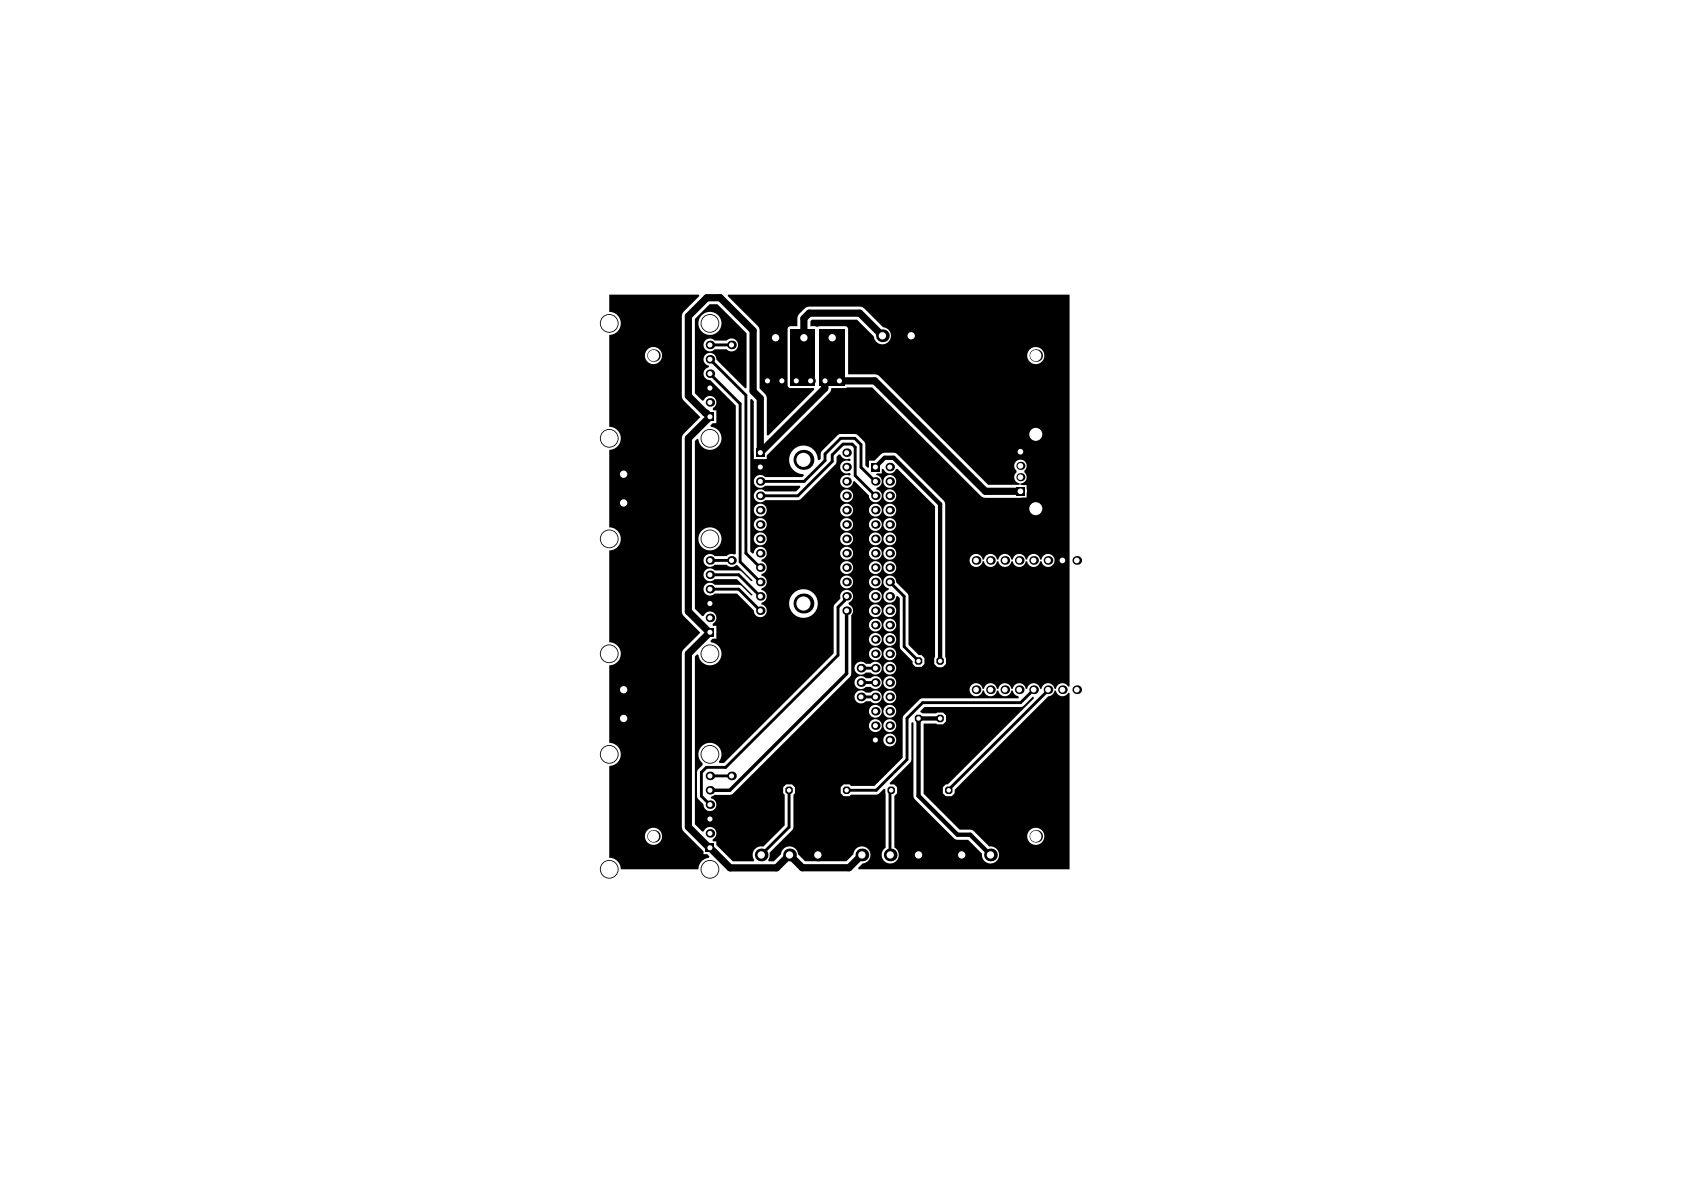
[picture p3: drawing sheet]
<svg xmlns="http://www.w3.org/2000/svg" width="297mm" height="210mm" viewBox="0 0 297 210" stroke-linecap="round" stroke-linejoin="round" font-family="sans-serif">
<g fill="#000">
<path d="M139.4 58.1h4.3v9.8h-4.3zM144.5 58.1h4.6v9.8h-4.6z"/>
<path d="M107.5 52h15.8l.1 .2-2.8 2.8-.3 .8v14.3l.3 .6 2.9 2.9-2.9 2.9-.3 .8v30.6l.3 .8 2.9 2.9-2.9 2.9-.3 .8v30.6l.3 .8 3.5 3.5v.5h.6l.4 .4v.1a2.22 2.22 0 0 0-1.9 2.1h-13.7a2 2 0 0 0-2-2v-16.2a2.03 2.03 0 0 0 2-2 2.03 2.03 0 0 0-2-2.1v-13.6a2.03 2.03 0 0 0 2-2.1 2.03 2.03 0 0 0-2-2v-16.2a2.03 2.03 0 0 0 2-2 2.03 2.03 0 0 0-2-2.1v-13.7a2.03 2.03 0 0 0 2-2 2.03 2.03 0 0 0-2-2v-16.2a2.03 2.03 0 0 0 2-2.1 2.03 2.03 0 0 0-2-2zM113.8 62.7a1.51 1.51 0 0 0 3 0 1.51 1.51 0 0 0-3 0zM113.8 147.5a1.51 1.51 0 0 0 3 0 1.51 1.51 0 0 0-3 0z"/>
<path d="M122.6 56.3l2.6-2.6h1.4l5.1 5.1v9.6l-.2 .1-5.1-5.1a1.15 1.15 0 0 0-1.1-1.1 1.15 1.15 0 0 0-1.2 1 1.15 1.15 0 0 0 1 1.2l-.2 .3-.1 .1a1.13 1.13 0 0 0-.7 1.3 1.13 1.13 0 0 0 1.2 .8l4.5 4.6v26.1l-.3 .1a1.13 1.13 0 0 0-1.3 .3h-2.1l-.2-.1a1.14 1.14 0 0 0-1.6 .1 1.14 1.14 0 0 0 .2 1.6 1.14 1.14 0 0 0 1.6-.1h2.1l.1 .2a1.13 1.13 0 0 0 1.6-.2h.1l2.8 2.8-.3 .1-1.7-1.7-.3-.2h-4.4l-.2-.1a1.14 1.14 0 0 0-1.6 .2 1.14 1.14 0 0 0 .2 1.5 1.14 1.14 0 0 0 1.6 0h3.9l2.8 2.8h-.3l-1.7-1.6-.3-.2h-4.4l-.2-.2a1.14 1.14 0 0 0-1.6 .2 1.14 1.14 0 0 0 .2 1.6 1.14 1.14 0 0 0 1.6-.1h3.9l3 3a1.15 1.15 0 0 0 1.1 1.1 1.15 1.15 0 0 0 1.2-1 1.15 1.15 0 0 0-1-1.3l.1-.2a1.17 1.17 0 0 0 .8-1.2 1.17 1.17 0 0 0-.9-1.1l.1-.3a1.17 1.17 0 0 0 .8-1.1 1.17 1.17 0 0 0-.9-1.1l.1-.3a1.17 1.17 0 0 0 .8-1.2 1.17 1.17 0 0 0-.9-1.1l.1-.2a1.14 1.14 0 0 0 .8-1.3 1.14 1.14 0 0 0-1.2-1 1.14 1.14 0 0 0-1 1.1l-.3 .2-.4-.4v-26.8l.3-.1 .4 .4v10.2h2.2v-.7l11.1-11 .3-.8 7.2-.2 19.4 19.4 .6 .1h7.3v-2.2l-1.1-.1v-.2h.1a1.1 1.1 0 0 0 1-.8 1.1 1.1 0 0 0-.4-1.2v-.3a1.1 1.1 0 0 0 .1-1.6 1.1 1.1 0 0 0-1.6 0 1.1 1.1 0 0 0 .1 1.6v.3a1.1 1.1 0 0 0-.4 1.2 1.1 1.1 0 0 0 .9 .8v.2h-5.5l-19.2-19.1-.8-.4h-4.7v-7.9l-.2-.4-.3-.2h-4.6l-.4 .2-.4-.2h-.7v-.8l.2-.3h8l2.9 3a1.51 1.51 0 0 0 1.6 1.3 1.51 1.51 0 0 0 1.5-1.4 1.51 1.51 0 0 0-1.4-1.6l-3.3-3.3-.6-.3h-9.5a3.9 3.9 0 0 0-1.6 1.5l-.2 .6v1.3h-1.2a.52 .52 0 0 0-.5 .6l.1 10 .4 .4h4.1l.1 .2-8.1 8.1-.2-.1-.1-6.7-.3-.5-.9-1v-10.5l-.3-.5-5.3-5.3 .1-.2h60.2v69.1h-.3l-.1-.1a1.16 1.16 0 0 0-1.2-.5 1.16 1.16 0 0 0-.9 1h-.2l-.1-.3a1.16 1.16 0 0 0-1.2-.7 1.16 1.16 0 0 0-1 1h-.2l-.1-.3a1.16 1.16 0 0 0-1.2-.7 1.16 1.16 0 0 0-1 1h-.3l-.1-.3a1.16 1.16 0 0 0-1.2-.7 1.16 1.16 0 0 0-1 1h-.2l-.1-.3a1.16 1.16 0 0 0-1.2-.7 1.16 1.16 0 0 0-1 1h-.2l-.1-.3a1.16 1.16 0 0 0-1.2-.7 1.16 1.16 0 0 0-1 1h-.3l-.1-.3a1.15 1.15 0 0 0-1.8-.4 1.15 1.15 0 0 0 .2 1.9 1.15 1.15 0 0 0 1.7-.9h.3v.3a1.16 1.16 0 0 0 1.3 .7 1.16 1.16 0 0 0 1-1h.2l.1 .3a1.16 1.16 0 0 0 1.2 .7 1.16 1.16 0 0 0 1-1h.2l.1 .3a1.14 1.14 0 0 0 .9 .7l.1 .3-.1 .1h-16.9l-.3 .1-3 2.8-.2 .4v7.2l-5 4.9h-4.1l-.2-.2h-1.1l-.5 .5v1l.5 .5h1.1l.2-.2 4.7-.1 1.1-1 .3 .1v10.3a1.51 1.51 0 0 0-.3 2.3 1.51 1.51 0 0 0 2.3-.1 1.51 1.51 0 0 0-.4-2.2v-9.1l.4-.5v-1l-.5-.5h-.7l-.1-.3 3.6-3.6 .2-.3 .1-6.7 .2-.1 .1 .1v12.9l.1 .4 7.1 7.1 .6 .2h1.9l2.4 2.6a1.51 1.51 0 0 0 1.5 1.6 1.51 1.51 0 0 0 1.5-1.6 1.51 1.51 0 0 0-1.7-1.4l-2.9-2.8-.5-.2h-1.8l-6.4-6.3v-12.4h2.3l.1 .2h1l.6-.6v-1l-.6-.5h-1l-.1 .1h-2.5l-.3-.1-.1-.2 .8-.8h16.9l.6-.2 1.6-1.6h.1l.1 .3-15.2 15.2h-.4l-.5 .5v1l.5 .5h1.1l.5-.5v-.6l16.5-16.5 .4-.1a1.15 1.15 0 0 0 .7-.9h.2l.1 .3a1.15 1.15 0 0 0 1 .7 1.15 1.15 0 0 0 1.1-.6l.3 .1v31h-37.2l-.1-.2 .8-.8a1.51 1.51 0 0 0 1.3-1.6 1.51 1.51 0 0 0-1.4-1.4 1.51 1.51 0 0 0-1.6 1.4l-1.2 1.2h-7.3l-1.2-1.2a1.51 1.51 0 0 0-1.5-1.4 1.51 1.51 0 0 0-1.5 1.4l-1.3 1.2h-.9l-.1-.2 .3-.8-.1-.5 4-4 .2-.3v-5.9l.3-.3v-1l-.5-.5h-1l-.6 .5v1l.3 .3v5.4l-3.8 3.7a1.5 1.5 0 0 0-1.6 .6 1.5 1.5 0 0 0 0 1.8l-.1 .2h-3.6l-2.9-2.9v-.6l-.7-.1a.58 .58 0 0 1 .4-.6 1.14 1.14 0 0 0-.3-1.7 1.14 1.14 0 0 0-1.6 .6l-.3 .1-1.3-1.3v-29.6l.4-.4 .2 .1a2.04 2.04 0 0 0 2.1 1.9 2.04 2.04 0 0 0 2-2 2.04 2.04 0 0 0-1.9-2.1l-.1-.2 .4-.4h.7v-2.3l-.7-.1a.58 .58 0 0 1 .4-.6 1.14 1.14 0 0 0-.3-1.7 1.14 1.14 0 0 0-1.6 .6l-.3 .1-1.3-1.3v-29.6l.4-.4 .2 .1a2.04 2.04 0 0 0 2.1 1.9 2.04 2.04 0 0 0 2-2 2.04 2.04 0 0 0-1.9-2.1l-.1-.2 .4-.5h.7v-2.2h-.6l-.1-.2 .2-.3a1.14 1.14 0 0 0 0-1.8 1.14 1.14 0 0 0-1.7 .5l-.3 .1-1.3-1.3zM123.2 57a2.05 2.05 0 0 0 4.1 0 2.05 2.05 0 0 0-4.1 0zM124.3 60.2a1.13 1.13 0 0 0 .2 1.5 1.13 1.13 0 0 0 1.6-.1h2.1a1.15 1.15 0 0 0 1.6 .1 1.15 1.15 0 0 0 0-1.7 1.15 1.15 0 0 0-1.6 .1h-2.1l-.2-.2a1.14 1.14 0 0 0-1.6 .3zM181.2 62.7a1.51 1.51 0 0 0 3 0 1.51 1.51 0 0 0-3 0zM133.2 84.2a1.14 1.14 0 0 0 .2 1.6 1.14 1.14 0 0 0 1.5-.1h6.2l.1 .2-.8 .8h-5.5a1.14 1.14 0 0 0-1.6-.1 1.14 1.14 0 0 0 0 1.7 1.14 1.14 0 0 0 1.6-.1h5.8l.4-.1 6.2-6.2a1.46 1.46 0 0 0 .3-1.3l.4-.5 .3 .1a1.13 1.13 0 0 0 1.5 .7l.2 .1v.2l-.2 .2a1.14 1.14 0 0 0-1.6 1 1.14 1.14 0 0 0 1.6 1l.2 .1v.3l-.2 .1a1.14 1.14 0 0 0-1.6 .7 1.14 1.14 0 0 0 .9 1.4 1.14 1.14 0 0 0 1.4-1l.2-.1 2.6 2.5a1.15 1.15 0 0 0 1.1 1.2 1.15 1.15 0 0 0 1.2-1.1 1.15 1.15 0 0 0-1-1.2l.1-.3a1.14 1.14 0 0 0 .8-1.2 1.14 1.14 0 0 0-1-1l.2-.3h.8v-.8l.4 .1a1.13 1.13 0 0 0 1.1 .7 1.13 1.13 0 0 0 1-.7l.3-.1 6.6 6.6v26.6l-.1 .2v1l.5 .5 .5 .1 .5-.1 .6-.5v-1l-.2-.2v-27l-.1-.4-8.5-8.5-.5-.1h-1.6l-.4 .1-1.3 1.3h-1v1.1l-.3 .1-.4-.4v-3.9l-.2-.3-1.2-1.2-.4-.1h-2.5l-.4 .1-2.9 2.8a1.46 1.46 0 0 0-.2 1.4l-.3 .3-.3-.1a2.53 2.53 0 0 0-2.5-2.5 2.53 2.53 0 0 0-2.5 2.5 2.53 2.53 0 0 0 2.5 2.5l.1 .3-.3 .2h-6.6a1.13 1.13 0 0 0-1.7 .1zM155.8 84.9a1.15 1.15 0 0 0 2.3 0 1.15 1.15 0 0 0-2.3 0zM155.8 87.5a1.15 1.15 0 0 0 2.3 0 1.15 1.15 0 0 0-2.3 0zM148.2 87.5a1.15 1.15 0 0 0 2.3 0 1.15 1.15 0 0 0-2.3 0zM155.8 90a1.15 1.15 0 0 0 2.3 0 1.15 1.15 0 0 0-2.3 0zM153.3 90a1.14 1.14 0 0 0 2.2 0 1.14 1.14 0 0 0-2.2 0zM148.2 90a1.15 1.15 0 0 0 2.3 0 1.15 1.15 0 0 0-2.3 0zM133 90a1.14 1.14 0 0 0 2.2 0 1.14 1.14 0 0 0-2.2 0zM155.8 92.5a1.15 1.15 0 0 0 2.3 0 1.15 1.15 0 0 0-2.3 0zM153.3 92.5a1.14 1.14 0 0 0 2.2 0 1.14 1.14 0 0 0-2.2 0zM148.2 92.5a1.15 1.15 0 0 0 2.3 0 1.15 1.15 0 0 0-2.3 0zM133 92.5a1.14 1.14 0 0 0 2.2 0 1.14 1.14 0 0 0-2.2 0zM155.8 95.1a1.15 1.15 0 0 0 2.3 0 1.15 1.15 0 0 0-2.3 0zM153.3 95.1a1.14 1.14 0 0 0 2.2 0 1.14 1.14 0 0 0-2.2 0zM148.2 95.1a1.15 1.15 0 0 0 2.3 0 1.15 1.15 0 0 0-2.3 0zM133 95.1a1.14 1.14 0 0 0 2.2 0 1.14 1.14 0 0 0-2.2 0zM123.2 95.1a2.05 2.05 0 0 0 4.1 0 2.05 2.05 0 0 0-4.1 0zM171.3 98.2a1.15 1.15 0 0 0 .4 1.7 1.15 1.15 0 0 0 1.6-.9h.3a1.15 1.15 0 0 0 1.1 1 1.15 1.15 0 0 0 1.2-1h.2a1.15 1.15 0 0 0 1.1 1 1.15 1.15 0 0 0 1.2-1h.2a1.16 1.16 0 0 0 1.2 1 1.16 1.16 0 0 0 1.1-1h.3a1.16 1.16 0 0 0 1.1 1 1.16 1.16 0 0 0 1.2-1h.2a1.15 1.15 0 0 0 1.8 .8 1.15 1.15 0 0 0 0-1.9 1.15 1.15 0 0 0-1.8 .8h-.2a1.16 1.16 0 0 0-1.2-1 1.16 1.16 0 0 0-1.1 1h-.3a1.16 1.16 0 0 0-1.1-1 1.16 1.16 0 0 0-1.2 1h-.2a1.15 1.15 0 0 0-1.2-1 1.15 1.15 0 0 0-1.1 1h-.2a1.15 1.15 0 0 0-1.2-1 1.15 1.15 0 0 0-1.1 1h-.3a1.16 1.16 0 0 0-.8-1 1.16 1.16 0 0 0-1.2 .5zM155.8 97.6a1.15 1.15 0 0 0 2.3 0 1.15 1.15 0 0 0-2.3 0zM153.3 97.6a1.14 1.14 0 0 0 2.2 0 1.14 1.14 0 0 0-2.2 0zM148.2 97.6a1.15 1.15 0 0 0 2.3 0 1.15 1.15 0 0 0-2.3 0zM155.8 100.1a1.15 1.15 0 0 0 2.3 0 1.15 1.15 0 0 0-2.3 0zM153.3 100.1a1.14 1.14 0 0 0 2.2 0 1.14 1.14 0 0 0-2.2 0zM148.2 100.1a1.15 1.15 0 0 0 2.3 0 1.15 1.15 0 0 0-2.3 0zM153.3 102.7a1.14 1.14 0 0 0 2.2 0 1.14 1.14 0 0 0-2.2 0zM148.2 102.7a1.15 1.15 0 0 0 2.3 0 1.15 1.15 0 0 0-2.3 0zM153.3 105.2a1.14 1.14 0 0 0 2.2 0 1.14 1.14 0 0 0-2.2 0zM155.8 107.7a1.15 1.15 0 0 0 2.3 0 1.15 1.15 0 0 0-2.3 0zM153.3 107.7a1.14 1.14 0 0 0 2.2 0 1.14 1.14 0 0 0-2.2 0zM139.2 106.5a2.55 2.55 0 0 0 5.1 0 2.55 2.55 0 0 0-5.1 0zM155.8 110.3a1.15 1.15 0 0 0 2.3 0 1.15 1.15 0 0 0-2.3 0zM153.3 110.3a1.14 1.14 0 0 0 2.2 0 1.14 1.14 0 0 0-2.2 0zM155.8 112.8a1.15 1.15 0 0 0 2.3 0 1.15 1.15 0 0 0-2.3 0zM153.3 112.8a1.14 1.14 0 0 0 2.2 0 1.14 1.14 0 0 0-2.2 0zM155.8 115.3a1.15 1.15 0 0 0 2.3 0 1.15 1.15 0 0 0-2.3 0zM153.3 115.3a1.14 1.14 0 0 0 2.2 0 1.14 1.14 0 0 0-2.2 0zM156 102a1.17 1.17 0 0 0 .8 1.8l-.1 .3a1.13 1.13 0 0 0-.9 1.3 1.13 1.13 0 0 0 1.2 .9 1.13 1.13 0 0 0 1.1-1.1l.2-.1 .4 .4v8.8l.2 .3 2.1 2v.5l.5 .5h1l.6-.5v-1l-.6-.5h-.4l-1.9-1.9v-8.7l-.2-.4-1.9-1.9a1.13 1.13 0 0 0-.8-1.1 1.13 1.13 0 0 0-1.3 .4zM155.8 117.9a1.15 1.15 0 0 0 2.3 0 1.15 1.15 0 0 0-2.3 0zM151 117.2a1.15 1.15 0 0 0 .1 1.5 1.15 1.15 0 0 0 1.6-.1h.9a1.13 1.13 0 0 0 1.6 .1 1.13 1.13 0 0 0 0-1.7 1.13 1.13 0 0 0-1.6 .1h-.9a1.14 1.14 0 0 0-1.7 .1zM155.8 120.4a1.15 1.15 0 0 0 2.3 0 1.15 1.15 0 0 0-2.3 0zM151 119.7a1.15 1.15 0 0 0 .1 1.6 1.15 1.15 0 0 0 1.6-.1h.9a1.13 1.13 0 0 0 1.6 0 1.13 1.13 0 0 0 0-1.6 1.13 1.13 0 0 0-1.6 0h-.9a1.14 1.14 0 0 0-1.7 .1zM155.8 122.9a1.15 1.15 0 0 0 2.3 0 1.15 1.15 0 0 0-2.3 0zM151 122.2a1.15 1.15 0 0 0 .1 1.6 1.15 1.15 0 0 0 1.6-.1h.9a1.13 1.13 0 0 0 1.6 0 1.13 1.13 0 0 0 0-1.6 1.13 1.13 0 0 0-1.6 .1h-.9a1.14 1.14 0 0 0-1.7 0zM155.8 125.5a1.15 1.15 0 0 0 2.3 0 1.15 1.15 0 0 0-2.3 0zM153.3 125.5a1.14 1.14 0 0 0 2.2 0 1.14 1.14 0 0 0-2.2 0zM155.8 128a1.15 1.15 0 0 0 2.3 0 1.15 1.15 0 0 0-2.3 0zM153.3 128a1.14 1.14 0 0 0 2.2 0 1.14 1.14 0 0 0-2.2 0zM155.8 130.5a1.15 1.15 0 0 0 2.3 0 1.15 1.15 0 0 0-2.3 0zM148.4 104.5a1.11 1.11 0 0 0-.1 1.1l-1 1-.3 .5v8.2l-19.3 19.3h-.8l-.1-.2a2.15 2.15 0 0 0-1-3.3 2.05 2.05 0 0 0-2.4 1 2.05 2.05 0 0 0 .5 2.6v.2l-.9 1.1-.1 4.4 .3 .6 .9 .9a1.15 1.15 0 0 0 1.1 1.2 1.15 1.15 0 0 0 1.2-1.1 1.15 1.15 0 0 0-1-1.2l.1-.3 .5-.3h2.7l.6-.2 20.7-20.8 .2-.4v-10.3a1.13 1.13 0 0 0-.4-1.8l-.1-.4a1.14 1.14 0 0 0 .6-1.8 1.14 1.14 0 0 0-1.9 0zM181.2 147.5a1.51 1.51 0 0 0 3 0 1.51 1.51 0 0 0-3 0z"/>
<circle cx="125.2" cy="153.3" r="1.65"/>
</g>
<path d="M155.6 59.2l-4-4h-8.9l-.9 1v3.4M125.2 68.4l.1 .3M145.5 67.2v1.3l-11.4 11.3v-9.5l-1.3-1.3v-10.7l-5.8-5.8h-2.3l-3.3 3.3v14l3.8 3.7-3.8 3.8v30.6l3.6 3.5 .2 .1-3.8 3.8v30.6l7.4 7.2h8.2l2.3-2.3 2.2 2.3h8.3l2.2-2.3M148.1 67.2h6.2l19.5 19.5h6.2" fill="none" stroke="#000" stroke-width="1.3"/>
<g fill="none" stroke="#000" stroke-width=".51">
<path d="M125.2 60.8h3.8M125.2 65.9l5.4 5.3v27.9l3.5 3.6M125.2 63.4l6.4 6.3v27.9l2.5 2.5M125.2 98.9h3.8M134.1 87.5h6.6l6.1-6.1v-1.2l1.9-1.9h1.6l.5 .6v5l3.6 3.6M134.1 84.9h7.7l3.7-3.7v-1.1l2.8-2.8h2.5l1.1 1.1v4l2.5 2.5M125.2 101.4h5.1l3.8 3.8M125.2 103.9h5.1l3.8 3.8M149.3 105.2v.3l-.3 .4-1.2 1.2v8.5l-19.8 19.8h-3.4l-.9 .8v4.2l1.5 1.5M151.9 117.9h2.5M156.9 102.7l2.6 2.5v8.9l2.5 2.5M125.2 136.9h3.8"/>
<path d="M139.2 139.4v6.5l-4.9 4.9M151.9 122.9h2.5M151.9 120.4h2.5M157.2 139.4l-.2 .2v11.2M182.3 121.7l-2.3 2.2h-17.3l-2.7 2.8v7.3l-5.4 5.4h-5.3M184.9 121.7v.1l-17.6 17.5v.1"/>
</g>
<path d="M154.4 82.4l1.6-1.7h1.6l8.2 8.2v27.9M165.8 126.7h-3.8v13.7l6.9 6.8h2.2l3.6 3.6" fill="none" stroke="#000" stroke-width=".76"/>
<path d="M149.3 107.7v11.1l-20.6 20.6h-3.5" fill="none" stroke="#000" stroke-width=".61"/>
<circle cx="125.2" cy="153.3" r="1.5" fill="#fff"/>
<circle cx="125.2" cy="133.1" r="1.65" fill="#000"/>
<circle cx="125.2" cy="133.1" r="1.5" fill="#fff"/>
<circle cx="107.5" cy="133.1" r="1.65" fill="#000"/>
<circle cx="107.5" cy="133.1" r="1.5" fill="#fff"/>
<circle cx="107.5" cy="153.3" r="1.65" fill="#000"/>
<circle cx="107.5" cy="153.3" r="1.5" fill="#fff"/>
<circle cx="125.2" cy="115.3" r="1.65" fill="#000"/>
<circle cx="125.2" cy="115.3" r="1.5" fill="#fff"/>
<circle cx="125.2" cy="95.1" r="1.65" fill="#000"/>
<circle cx="125.2" cy="95.1" r="1.5" fill="#fff"/>
<circle cx="107.5" cy="95.1" r="1.65" fill="#000"/>
<circle cx="107.5" cy="95.1" r="1.5" fill="#fff"/>
<circle cx="107.5" cy="115.3" r="1.65" fill="#000"/>
<circle cx="107.5" cy="115.3" r="1.5" fill="#fff"/>
<circle cx="107.5" cy="77.3" r="1.65" fill="#000"/>
<circle cx="107.5" cy="77.3" r="1.5" fill="#fff"/>
<circle cx="107.5" cy="57" r="1.65" fill="#000"/>
<circle cx="107.5" cy="57" r="1.5" fill="#fff"/>
<circle cx="125.2" cy="57" r="1.65" fill="#000"/>
<circle cx="125.2" cy="57" r="1.5" fill="#fff"/>
<circle cx="125.2" cy="77.3" r="1.65" fill="#000"/>
<circle cx="125.2" cy="77.3" r="1.5" fill="#fff"/>
<circle cx="134.3" cy="150.8" r="1.13" fill="#000"/>
<circle cx="134.3" cy="150.8" r=".65" fill="#fff"/>
<circle cx="139.3" cy="150.8" r="1.13" fill="#000"/>
<circle cx="139.3" cy="150.8" r=".65" fill="#fff"/>
<circle cx="144.3" cy="150.8" r="1.13" fill="#000"/>
<circle cx="144.3" cy="150.8" r=".65" fill="#fff"/>
<path d="M124.5 148.8h1.5v1.5h-1.5z" fill-rule="evenodd" fill="#000"/>
<circle cx="125.2" cy="149.5" r=".45" fill="#fff"/>
<circle cx="115.3" cy="147.5" r="1.1" fill="#000"/>
<circle cx="115.3" cy="147.5" r="1" fill="#fff"/>
<circle cx="125.2" cy="147" r=".75" fill="#000"/>
<circle cx="125.2" cy="147" r=".45" fill="#fff"/>
<circle cx="125.2" cy="144.5" r=".75" fill="#000"/>
<circle cx="125.2" cy="144.5" r=".45" fill="#fff"/>
<circle cx="125.2" cy="141.9" r=".75" fill="#000"/>
<circle cx="125.2" cy="141.9" r=".45" fill="#fff"/>
<circle cx="125.2" cy="139.4" r=".75" fill="#000"/>
<circle cx="125.2" cy="139.4" r=".45" fill="#fff"/>
<path d="M138.5 139.1l.4-.4h.6l.3 .4v.6l-.3 .4h-.6l-.4-.4z" fill-rule="evenodd" fill="#000"/>
<circle cx="139.2" cy="139.4" r=".4" fill="#fff"/>
<circle cx="129" cy="136.9" r=".76" fill="#000"/>
<circle cx="129" cy="136.9" r=".45" fill="#fff"/>
<circle cx="125.2" cy="136.9" r=".75" fill="#000"/>
<circle cx="125.2" cy="136.9" r=".45" fill="#fff"/>
<circle cx="110" cy="126.7" r="1.13" fill="#000"/>
<circle cx="110" cy="126.7" r=".65" fill="#fff"/>
<circle cx="110" cy="121.7" r="1.13" fill="#000"/>
<circle cx="110" cy="121.7" r=".65" fill="#fff"/>
<path d="M124.5 110.8h1.5v1.5h-1.5z" fill-rule="evenodd" fill="#000"/>
<circle cx="125.2" cy="111.5" r=".45" fill="#fff"/>
<circle cx="125.2" cy="109" r=".75" fill="#000"/>
<circle cx="125.2" cy="109" r=".45" fill="#fff"/>
<circle cx="134.1" cy="107.7" r=".75" fill="#000"/>
<circle cx="134.1" cy="107.7" r=".45" fill="#fff"/>
<circle cx="125.2" cy="106.5" r=".75" fill="#000"/>
<circle cx="125.2" cy="106.5" r=".45" fill="#fff"/>
<circle cx="141.7" cy="106.5" r="1.76" fill="#000"/>
<circle cx="141.7" cy="106.5" r="1.25" fill="#fff"/>
<circle cx="134.1" cy="105.2" r=".75" fill="#000"/>
<circle cx="134.1" cy="105.2" r=".45" fill="#fff"/>
<circle cx="125.2" cy="103.9" r=".75" fill="#000"/>
<circle cx="125.2" cy="103.9" r=".45" fill="#fff"/>
<circle cx="152" cy="150.8" r="1.13" fill="#000"/>
<circle cx="152" cy="150.8" r=".65" fill="#fff"/>
<circle cx="162" cy="150.8" r="1.13" fill="#000"/>
<circle cx="162" cy="150.8" r=".65" fill="#fff"/>
<circle cx="157" cy="150.8" r="1.13" fill="#000"/>
<circle cx="157" cy="150.8" r=".65" fill="#fff"/>
<circle cx="174.7" cy="150.8" r="1.13" fill="#000"/>
<circle cx="174.7" cy="150.8" r=".65" fill="#fff"/>
<circle cx="169.6" cy="150.8" r="1.13" fill="#000"/>
<circle cx="169.6" cy="150.8" r=".65" fill="#fff"/>
<circle cx="182.7" cy="147.5" r="1.1" fill="#000"/>
<circle cx="182.7" cy="147.5" r="1" fill="#fff"/>
<path d="M148.7 139.1l.3-.4h.7l.3 .4v.6l-.3 .4h-.7l-.3-.4z" fill-rule="evenodd" fill="#000"/>
<circle cx="149.3" cy="139.4" r=".4" fill="#fff"/>
<path d="M156.5 139.1l.4-.4h.6l.4 .4v.6l-.4 .4h-.6l-.4-.4z" fill-rule="evenodd" fill="#000"/>
<circle cx="157.2" cy="139.4" r=".4" fill="#fff"/>
<path d="M166.7 139.1l.3-.4h.7l.3 .4v.6l-.3 .4h-.7l-.3-.4z" fill-rule="evenodd" fill="#000"/>
<circle cx="167.3" cy="139.4" r=".4" fill="#fff"/>
<circle cx="156.9" cy="130.5" r=".75" fill="#000"/>
<circle cx="156.9" cy="130.5" r=".45" fill="#fff"/>
<circle cx="154.4" cy="130.5" r=".75" fill="#000"/>
<circle cx="154.4" cy="130.5" r=".45" fill="#fff"/>
<circle cx="154.4" cy="128" r=".75" fill="#000"/>
<circle cx="154.4" cy="128" r=".45" fill="#fff"/>
<circle cx="156.9" cy="128" r=".75" fill="#000"/>
<circle cx="156.9" cy="128" r=".45" fill="#fff"/>
<path d="M161.4 126.4l.3-.3h.6l.4 .3v.7l-.4 .3h-.6l-.3-.3z" fill-rule="evenodd" fill="#000"/>
<circle cx="162" cy="126.7" r=".4" fill="#fff"/>
<path d="M165.2 126.4l.3-.3h.7l.3 .3v.7l-.3 .3h-.7l-.3-.3z" fill-rule="evenodd" fill="#000"/>
<circle cx="165.8" cy="126.7" r=".4" fill="#fff"/>
<circle cx="156.9" cy="125.5" r=".75" fill="#000"/>
<circle cx="156.9" cy="125.5" r=".45" fill="#fff"/>
<circle cx="149.3" cy="107.7" r=".75" fill="#000"/>
<circle cx="149.3" cy="107.7" r=".45" fill="#fff"/>
<circle cx="149.3" cy="105.2" r=".75" fill="#000"/>
<circle cx="149.3" cy="105.2" r=".45" fill="#fff"/>
<circle cx="151.9" cy="122.9" r=".76" fill="#000"/>
<circle cx="151.9" cy="122.9" r=".45" fill="#fff"/>
<circle cx="151.9" cy="120.4" r=".76" fill="#000"/>
<circle cx="151.9" cy="120.4" r=".45" fill="#fff"/>
<circle cx="151.9" cy="117.9" r=".76" fill="#000"/>
<circle cx="151.9" cy="117.9" r=".45" fill="#fff"/>
<circle cx="154.4" cy="125.5" r=".75" fill="#000"/>
<circle cx="154.4" cy="125.5" r=".45" fill="#fff"/>
<circle cx="154.4" cy="122.9" r=".75" fill="#000"/>
<circle cx="154.4" cy="122.9" r=".45" fill="#fff"/>
<circle cx="154.4" cy="120.4" r=".75" fill="#000"/>
<circle cx="154.4" cy="120.4" r=".45" fill="#fff"/>
<circle cx="154.4" cy="117.9" r=".75" fill="#000"/>
<circle cx="154.4" cy="117.9" r=".45" fill="#fff"/>
<circle cx="154.4" cy="115.3" r=".75" fill="#000"/>
<circle cx="154.4" cy="115.3" r=".45" fill="#fff"/>
<circle cx="154.4" cy="110.3" r=".75" fill="#000"/>
<circle cx="154.4" cy="110.3" r=".45" fill="#fff"/>
<circle cx="154.4" cy="112.8" r=".75" fill="#000"/>
<circle cx="154.4" cy="112.8" r=".45" fill="#fff"/>
<circle cx="154.4" cy="107.7" r=".75" fill="#000"/>
<circle cx="154.4" cy="107.7" r=".45" fill="#fff"/>
<circle cx="154.4" cy="105.2" r=".75" fill="#000"/>
<circle cx="154.4" cy="105.2" r=".45" fill="#fff"/>
<circle cx="156.9" cy="122.9" r=".75" fill="#000"/>
<circle cx="156.9" cy="122.9" r=".45" fill="#fff"/>
<circle cx="156.9" cy="120.4" r=".75" fill="#000"/>
<circle cx="156.9" cy="120.4" r=".45" fill="#fff"/>
<circle cx="156.9" cy="117.9" r=".75" fill="#000"/>
<circle cx="156.9" cy="117.9" r=".45" fill="#fff"/>
<circle cx="156.9" cy="115.3" r=".75" fill="#000"/>
<circle cx="156.9" cy="115.3" r=".45" fill="#fff"/>
<circle cx="156.9" cy="107.7" r=".75" fill="#000"/>
<circle cx="156.9" cy="107.7" r=".45" fill="#fff"/>
<circle cx="156.9" cy="105.2" r=".75" fill="#000"/>
<circle cx="156.9" cy="105.2" r=".45" fill="#fff"/>
<circle cx="156.9" cy="112.8" r=".75" fill="#000"/>
<circle cx="156.9" cy="112.8" r=".45" fill="#fff"/>
<circle cx="156.9" cy="110.3" r=".75" fill="#000"/>
<circle cx="156.9" cy="110.3" r=".45" fill="#fff"/>
<path d="M161.4 116.3l.3-.4h.6l.4 .4v.6l-.4 .4h-.6l-.3-.4z" fill-rule="evenodd" fill="#000"/>
<circle cx="162" cy="116.6" r=".4" fill="#fff"/>
<path d="M165.2 116.3l.3-.4h.7l.3 .4v.6l-.3 .4h-.7l-.3-.4z" fill-rule="evenodd" fill="#000"/>
<circle cx="165.8" cy="116.6" r=".4" fill="#fff"/>
<circle cx="172.2" cy="121.7" r=".77" fill="#000"/>
<circle cx="172.2" cy="121.7" r=".5" fill="#fff"/>
<circle cx="174.7" cy="121.7" r=".77" fill="#000"/>
<circle cx="174.7" cy="121.7" r=".5" fill="#fff"/>
<circle cx="177.2" cy="121.7" r=".77" fill="#000"/>
<circle cx="177.2" cy="121.7" r=".5" fill="#fff"/>
<circle cx="179.8" cy="121.7" r=".77" fill="#000"/>
<circle cx="179.8" cy="121.7" r=".5" fill="#fff"/>
<circle cx="182.3" cy="121.7" r=".77" fill="#000"/>
<circle cx="182.3" cy="121.7" r=".5" fill="#fff"/>
<circle cx="184.9" cy="121.7" r=".77" fill="#000"/>
<circle cx="184.9" cy="121.7" r=".5" fill="#fff"/>
<circle cx="187.4" cy="121.7" r=".77" fill="#000"/>
<circle cx="187.4" cy="121.7" r=".5" fill="#fff"/>
<circle cx="189.9" cy="121.7" r=".77" fill="#000"/>
<circle cx="189.9" cy="121.7" r=".5" fill="#fff"/>
<circle cx="134.1" cy="102.7" r=".75" fill="#000"/>
<circle cx="134.1" cy="102.7" r=".45" fill="#fff"/>
<circle cx="149.3" cy="102.7" r=".75" fill="#000"/>
<circle cx="149.3" cy="102.7" r=".45" fill="#fff"/>
<circle cx="125.2" cy="101.4" r=".75" fill="#000"/>
<circle cx="125.2" cy="101.4" r=".45" fill="#fff"/>
<circle cx="134.1" cy="100.1" r=".75" fill="#000"/>
<circle cx="134.1" cy="100.1" r=".45" fill="#fff"/>
<circle cx="149.3" cy="100.1" r=".75" fill="#000"/>
<circle cx="149.3" cy="100.1" r=".45" fill="#fff"/>
<circle cx="129" cy="98.9" r=".76" fill="#000"/>
<circle cx="129" cy="98.9" r=".45" fill="#fff"/>
<circle cx="125.2" cy="98.9" r=".75" fill="#000"/>
<circle cx="125.2" cy="98.9" r=".45" fill="#fff"/>
<circle cx="149.3" cy="97.6" r=".75" fill="#000"/>
<circle cx="149.3" cy="97.6" r=".45" fill="#fff"/>
<circle cx="134.1" cy="97.6" r=".75" fill="#000"/>
<circle cx="134.1" cy="97.6" r=".45" fill="#fff"/>
<circle cx="149.3" cy="95.1" r=".75" fill="#000"/>
<circle cx="149.3" cy="95.1" r=".45" fill="#fff"/>
<circle cx="134.1" cy="95.1" r=".75" fill="#000"/>
<circle cx="134.1" cy="95.1" r=".45" fill="#fff"/>
<circle cx="149.3" cy="92.5" r=".75" fill="#000"/>
<circle cx="149.3" cy="92.5" r=".45" fill="#fff"/>
<circle cx="134.1" cy="92.5" r=".75" fill="#000"/>
<circle cx="134.1" cy="92.5" r=".45" fill="#fff"/>
<circle cx="149.3" cy="90" r=".75" fill="#000"/>
<circle cx="149.3" cy="90" r=".45" fill="#fff"/>
<circle cx="110" cy="88.7" r="1.13" fill="#000"/>
<circle cx="110" cy="88.7" r=".65" fill="#fff"/>
<circle cx="110" cy="83.6" r="1.13" fill="#000"/>
<circle cx="110" cy="83.6" r=".65" fill="#fff"/>
<circle cx="115.3" cy="62.7" r="1.1" fill="#000"/>
<circle cx="115.3" cy="62.7" r="1" fill="#fff"/>
<circle cx="125.2" cy="65.9" r=".75" fill="#000"/>
<circle cx="125.2" cy="65.9" r=".45" fill="#fff"/>
<circle cx="125.2" cy="68.4" r=".75" fill="#000"/>
<circle cx="125.2" cy="68.4" r=".45" fill="#fff"/>
<circle cx="125.2" cy="71" r=".75" fill="#000"/>
<circle cx="125.2" cy="71" r=".45" fill="#fff"/>
<circle cx="125.2" cy="60.8" r=".75" fill="#000"/>
<circle cx="125.2" cy="60.8" r=".45" fill="#fff"/>
<circle cx="125.2" cy="63.4" r=".75" fill="#000"/>
<circle cx="125.2" cy="63.4" r=".45" fill="#fff"/>
<path d="M124.5 72.8h1.5v1.5h-1.5z" fill-rule="evenodd" fill="#000"/>
<circle cx="125.2" cy="73.5" r=".45" fill="#fff"/>
<circle cx="129" cy="60.8" r=".76" fill="#000"/>
<circle cx="129" cy="60.8" r=".45" fill="#fff"/>
<circle cx="134.1" cy="90" r=".75" fill="#000"/>
<circle cx="134.1" cy="90" r=".45" fill="#fff"/>
<circle cx="134.1" cy="87.5" r=".75" fill="#000"/>
<circle cx="134.1" cy="87.5" r=".45" fill="#fff"/>
<circle cx="134.1" cy="84.9" r=".75" fill="#000"/>
<circle cx="134.1" cy="84.9" r=".45" fill="#fff"/>
<circle cx="134.1" cy="82.4" r=".75" fill="#000"/>
<circle cx="134.1" cy="82.4" r=".45" fill="#fff"/>
<path d="M133.4 79.1h1.5v1.5h-1.5z" fill-rule="evenodd" fill="#000"/>
<circle cx="134.1" cy="79.8" r=".45" fill="#fff"/>
<path d="M134.6 66.4h1.5v1.5h-1.5z" fill-rule="evenodd" fill="#000"/>
<circle cx="135.4" cy="67.2" r=".45" fill="#fff"/>
<circle cx="136.8" cy="59.6" r="1.13" fill="#000"/>
<circle cx="136.8" cy="59.6" r=".65" fill="#fff"/>
<circle cx="137.9" cy="67.2" r=".75" fill="#000"/>
<circle cx="137.9" cy="67.2" r=".45" fill="#fff"/>
<circle cx="140.5" cy="67.2" r=".75" fill="#000"/>
<circle cx="140.5" cy="67.2" r=".45" fill="#fff"/>
<circle cx="141.7" cy="81.1" r="1.76" fill="#000"/>
<circle cx="141.7" cy="81.1" r="1.25" fill="#fff"/>
<circle cx="141.8" cy="59.6" r="1.13" fill="#000"/>
<circle cx="141.8" cy="59.6" r=".65" fill="#fff"/>
<circle cx="143" cy="67.2" r=".75" fill="#000"/>
<circle cx="143" cy="67.2" r=".45" fill="#fff"/>
<circle cx="145.5" cy="67.2" r=".75" fill="#000"/>
<circle cx="145.5" cy="67.2" r=".45" fill="#fff"/>
<circle cx="146.8" cy="59.6" r="1.13" fill="#000"/>
<circle cx="146.8" cy="59.6" r=".65" fill="#fff"/>
<circle cx="148.1" cy="67.2" r=".75" fill="#000"/>
<circle cx="148.1" cy="67.2" r=".45" fill="#fff"/>
<circle cx="156.9" cy="102.7" r=".75" fill="#000"/>
<circle cx="156.9" cy="102.7" r=".45" fill="#fff"/>
<circle cx="154.4" cy="100.1" r=".75" fill="#000"/>
<circle cx="154.4" cy="100.1" r=".45" fill="#fff"/>
<circle cx="154.4" cy="102.7" r=".75" fill="#000"/>
<circle cx="154.4" cy="102.7" r=".45" fill="#fff"/>
<circle cx="156.9" cy="100.1" r=".75" fill="#000"/>
<circle cx="156.9" cy="100.1" r=".45" fill="#fff"/>
<circle cx="184.9" cy="98.9" r=".77" fill="#000"/>
<circle cx="184.9" cy="98.9" r=".5" fill="#fff"/>
<circle cx="177.2" cy="98.9" r=".77" fill="#000"/>
<circle cx="177.2" cy="98.9" r=".5" fill="#fff"/>
<circle cx="189.9" cy="98.9" r=".77" fill="#000"/>
<circle cx="189.9" cy="98.9" r=".5" fill="#fff"/>
<circle cx="179.8" cy="98.9" r=".77" fill="#000"/>
<circle cx="179.8" cy="98.9" r=".5" fill="#fff"/>
<circle cx="182.3" cy="98.9" r=".77" fill="#000"/>
<circle cx="182.3" cy="98.9" r=".5" fill="#fff"/>
<circle cx="172.2" cy="98.9" r=".77" fill="#000"/>
<circle cx="172.2" cy="98.9" r=".5" fill="#fff"/>
<circle cx="187.4" cy="98.9" r=".77" fill="#000"/>
<circle cx="187.4" cy="98.9" r=".5" fill="#fff"/>
<circle cx="174.7" cy="98.9" r=".77" fill="#000"/>
<circle cx="174.7" cy="98.9" r=".5" fill="#fff"/>
<circle cx="154.4" cy="97.6" r=".75" fill="#000"/>
<circle cx="154.4" cy="97.6" r=".45" fill="#fff"/>
<circle cx="156.9" cy="97.6" r=".75" fill="#000"/>
<circle cx="156.9" cy="97.6" r=".45" fill="#fff"/>
<circle cx="154.4" cy="95.1" r=".75" fill="#000"/>
<circle cx="154.4" cy="95.1" r=".45" fill="#fff"/>
<circle cx="149.3" cy="87.5" r=".75" fill="#000"/>
<circle cx="149.3" cy="87.5" r=".45" fill="#fff"/>
<circle cx="149.3" cy="84.9" r=".75" fill="#000"/>
<circle cx="149.3" cy="84.9" r=".45" fill="#fff"/>
<circle cx="149.3" cy="82.4" r=".75" fill="#000"/>
<circle cx="149.3" cy="82.4" r=".45" fill="#fff"/>
<circle cx="149.3" cy="79.8" r=".75" fill="#000"/>
<circle cx="149.3" cy="79.8" r=".45" fill="#fff"/>
<circle cx="154.4" cy="92.5" r=".75" fill="#000"/>
<circle cx="154.4" cy="92.5" r=".45" fill="#fff"/>
<circle cx="154.4" cy="90" r=".75" fill="#000"/>
<circle cx="154.4" cy="90" r=".45" fill="#fff"/>
<circle cx="154.4" cy="87.5" r=".75" fill="#000"/>
<circle cx="154.4" cy="87.5" r=".45" fill="#fff"/>
<circle cx="154.4" cy="84.9" r=".75" fill="#000"/>
<circle cx="154.4" cy="84.9" r=".45" fill="#fff"/>
<path d="M153.7 81.6h1.5v1.5h-1.5z" fill-rule="evenodd" fill="#000"/>
<circle cx="154.4" cy="82.4" r=".45" fill="#fff"/>
<circle cx="155.6" cy="59.2" r="1.13" fill="#000"/>
<circle cx="155.6" cy="59.2" r=".65" fill="#fff"/>
<circle cx="156.9" cy="95.1" r=".75" fill="#000"/>
<circle cx="156.9" cy="95.1" r=".45" fill="#fff"/>
<circle cx="156.9" cy="92.5" r=".75" fill="#000"/>
<circle cx="156.9" cy="92.5" r=".45" fill="#fff"/>
<circle cx="156.9" cy="90" r=".75" fill="#000"/>
<circle cx="156.9" cy="90" r=".45" fill="#fff"/>
<circle cx="156.9" cy="87.5" r=".75" fill="#000"/>
<circle cx="156.9" cy="87.5" r=".45" fill="#fff"/>
<circle cx="156.9" cy="84.9" r=".75" fill="#000"/>
<circle cx="156.9" cy="84.9" r=".45" fill="#fff"/>
<circle cx="156.9" cy="82.4" r=".75" fill="#000"/>
<circle cx="156.9" cy="82.4" r=".45" fill="#fff"/>
<circle cx="160.7" cy="59.2" r="1.13" fill="#000"/>
<circle cx="160.7" cy="59.2" r=".65" fill="#fff"/>
<path d="M179.3 86h1.4v1.4h-1.4z" fill-rule="evenodd" fill="#000"/>
<circle cx="180" cy="86.7" r=".5" fill="#fff"/>
<circle cx="180" cy="84.2" r=".71" fill="#000"/>
<circle cx="180" cy="84.2" r=".5" fill="#fff"/>
<circle cx="180" cy="82.2" r=".71" fill="#000"/>
<circle cx="180" cy="82.2" r=".5" fill="#fff"/>
<circle cx="180" cy="79.7" r=".71" fill="#000"/>
<circle cx="180" cy="79.7" r=".5" fill="#fff"/>
<circle cx="182.7" cy="89.7" r="1.66" fill="#000"/>
<circle cx="182.7" cy="89.7" r="1.15" fill="#fff"/>
<circle cx="182.7" cy="76.6" r="1.66" fill="#000"/>
<circle cx="182.7" cy="76.6" r="1.15" fill="#fff"/>
<circle cx="182.7" cy="62.7" r="1.1" fill="#000"/>
<circle cx="182.7" cy="62.7" r="1" fill="#fff"/>
</svg>
